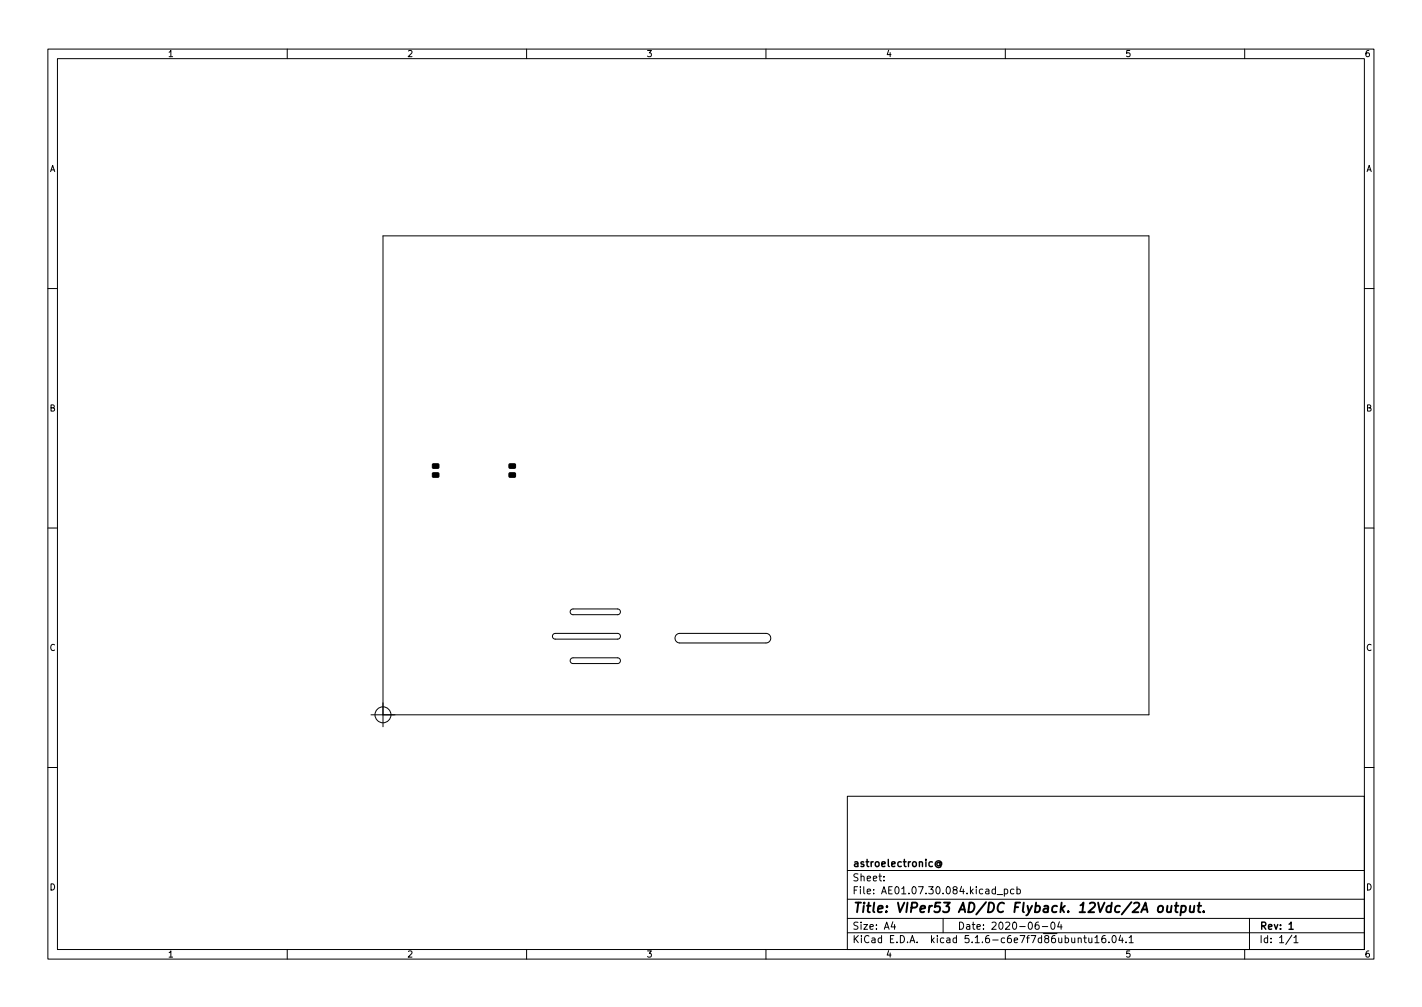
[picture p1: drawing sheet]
<svg xmlns="http://www.w3.org/2000/svg" width="297mm" height="210mm" viewBox="0 0 297 210" stroke-linecap="round" stroke-linejoin="round" font-family="sans-serif">
<defs><g id="words">
<text font-size="2.8" x="178" y="190.6">Title: VIPer53 AD/DC Flyback. 12Vdc/2A output.</text>
<g font-size="2.1">
<text x="178" y="184">Sheet:</text>
<text x="178" y="181">astroelectronic@</text>
<text x="178" y="186.7">File: AE01.07.30.084.kicad_pcb</text>
<text x="178" y="196.9">KiCad E.D.A. kicad 5.1.6-c6e7f7d86ubuntu16.04.1</text>
<text x="178" y="194.1">Size: A4</text>
<text x="200" y="194.1">Date: 2020-06-04</text>
<text x="263" y="194.1">Rev: 1</text>
<text x="263" y="196.9">Id: 1/1</text>
</g>
<g font-size="1.8">
<text x="35" y="11.9">1</text>
<text x="85" y="11.9">2</text>
<text x="135" y="11.9">3</text>
<text x="185" y="11.9">4</text>
<text x="235" y="11.9">5</text>
<text x="285" y="11.9">6</text>
<text x="10.3" y="35.9">A</text>
<text x="285.3" y="35.9">A</text>
<text x="10.3" y="85.9">B</text>
<text x="285.3" y="85.9">B</text>
<text x="10.3" y="135.9">C</text>
<text x="285.3" y="135.9">C</text>
<text x="10.3" y="185.9">D</text>
<text x="285.3" y="185.9">D</text>
<text x="35" y="199.9">1</text>
<text x="85" y="199.9">2</text>
<text x="135" y="199.9">3</text>
<text x="185" y="199.9">4</text>
<text x="235" y="199.9">5</text>
<text x="285" y="199.9">6</text>
</g>
</g></defs>
<g fill="none" stroke="#000" stroke-width=".21">
<path d="M10 10.2h277v190.1h-277zM12 12.2h273v186.1h-273zM60 10.2v2M110 10.2v2M160 10.2v2M210 10.2v2M260 10.2v2M10 60.2h2M285 60.2h2M10 110.2h2M285 110.2h2M115.6 132.4l.4-.2h13l.4 .2 .2 .4-.1 .4-.4 .2h-13.1l-.5-.3-.1-.4z"/>
<path d="M119.3 137.5l.4-.2h9.3l.4 .2 .2 .4-.1 .4-.4 .2h-9.4l-.3-.1-.3-.2zM119.3 127.3l.4-.2h9.3l.4 .2 .2 .4-.1 .4-.4 .2h-9.4l-.5-.3-.1-.4zM141.3 132.5l.7-.3h18a1 1 0 0 1 1 1 1 1 0 0 1-1 1h-18a1 1 0 0 1-.9-.6 1 1 0 0 1 .2-1.1zM77.5 149.2h162.5v-100h-160v102.5M10 160.2h2M177 166.3h108v32h-108zM285 160.2h2M60 198.3v2M110 198.3v2M160 198.3v2M177 194.8h108M177 191.8h108"/>
<path d="M177 187.8h108M177 181.8h108M184.6 183.8v.1M184.6 183v.1M186.5 192.5l-.4 1h1M186.9 193v1M197 191.8v3M208.3 186.8h1.1M209.8 185.7l.4-.1 .3 .3-.1 .7h-.6M209.8 185.6v1.5M210 198.3v2M211.8 185.7l-.4-.1-.3 .3 .1 .7h.6"/>
<path d="M212.4 185.7l.5-.1 .2 .3-.1 .7h-.6M212.4 185.1v1.5M216.9 192.5l-.4 .1a1.01 1.01 0 0 0 0 1.4l.5-.1 .1-.5-.3-.3-.4 .1-.2 .2M217.7 193.5h1.2M219.6 192.7l.3-.2a.8 .8 0 0 1 .5 .8 .8 .8 0 0 1-.5 .7l-.3-.1-.1-.4zM221.3 192.5l-.4 1h1M221.6 193v1M225.2 196l.2-.2 .4 .1 .1 .9M226.4 195.8h.5M226.6 195.3v1.3l.3 .2M227.4 195.8l.1 1h.4l.2-.1M228.1 195.8v1"/>
<path d="M228.7 195.8l.4-.5v1.5M228.7 196.8h.9M230.9 195.3l-.5 .1a1.01 1.01 0 0 0 0 1.4l.5-.1 .1-.5-.3-.3-.4 .1-.2 .2M231.6 196.7v.1M232.5 195.4l.1-.1a.8 .8 0 0 1 .6 .8 .8 .8 0 0 1-.6 .7 1 1 0 0 1-.1-1.4zM234.1 195.3l-.4 1h.9M234.4 195.8v1M235.2 196.7v.1M235.9 195.8l.4-.5v1.5M235.9 196.8h.8M260 198.3v2M261 191.8v6.5"/>
<path d="M269.9 195.3l-1.3 1.9M270.3 195.8l.4-.5v1.5M270.3 196.8h.8"/>
<circle cx="80" cy="149.2" r="1.67"/>
</g>
<path d="M196.3 180.2a.36 .36 0 0 0-.5 0 .36 .36 0 0 0 0 .5 .36 .36 0 0 0 .5-.1M196.3 180.1v.5l.2 .1a.64 .64 0 0 0-.4-1 .64 .64 0 0 0-.8 .7 .72 .72 0 0 0 .5 .7 .72 .72 0 0 0 .8-.2M269.3 193l.4-.5v1.5M269.3 194h.8" fill="none" stroke="#000" stroke-width=".3"/>
<path d="M242 189.3l.1-.1a.5 .5 0 0 1 .9 .3l-.1 .6-.2 .3a.5 .5 0 0 1-.9-.3zM243.9 189.1l-.1 1.3 .5 .1 .3-.2M244.7 189.1l-.1 1.4M245.4 189.1h.8M245.8 188.5l-.3 1.7 .1 .2 .4 .1M246.8 189.2h.8l.1 .3v.6a.66 .66 0 0 1-1 .3M246.8 189.1l-.2 2M248.6 189.1v1.3l.4 .1 .3-.2M249.5 189.1l-.2 1.4M250.2 189.1h.7M250.5 188.5l-.2 1.7 .1 .2 .4 .1M251.4 190.3v.2" fill="none" stroke="#000" stroke-width=".4"/>
<path d="M90.4 96.9h1.2l.1 .8-1.3 .1zM90.4 98.8l1.2-.1 .1 .9h-1.3zM106.4 96.9h1.2l.1 .8-1.3 .1zM106.4 98.8l1.2-.1 .1 .9h-1.3z" fill="#000" stroke="#000" stroke-width=".21"/>
<use href="#words"/>
</svg>
